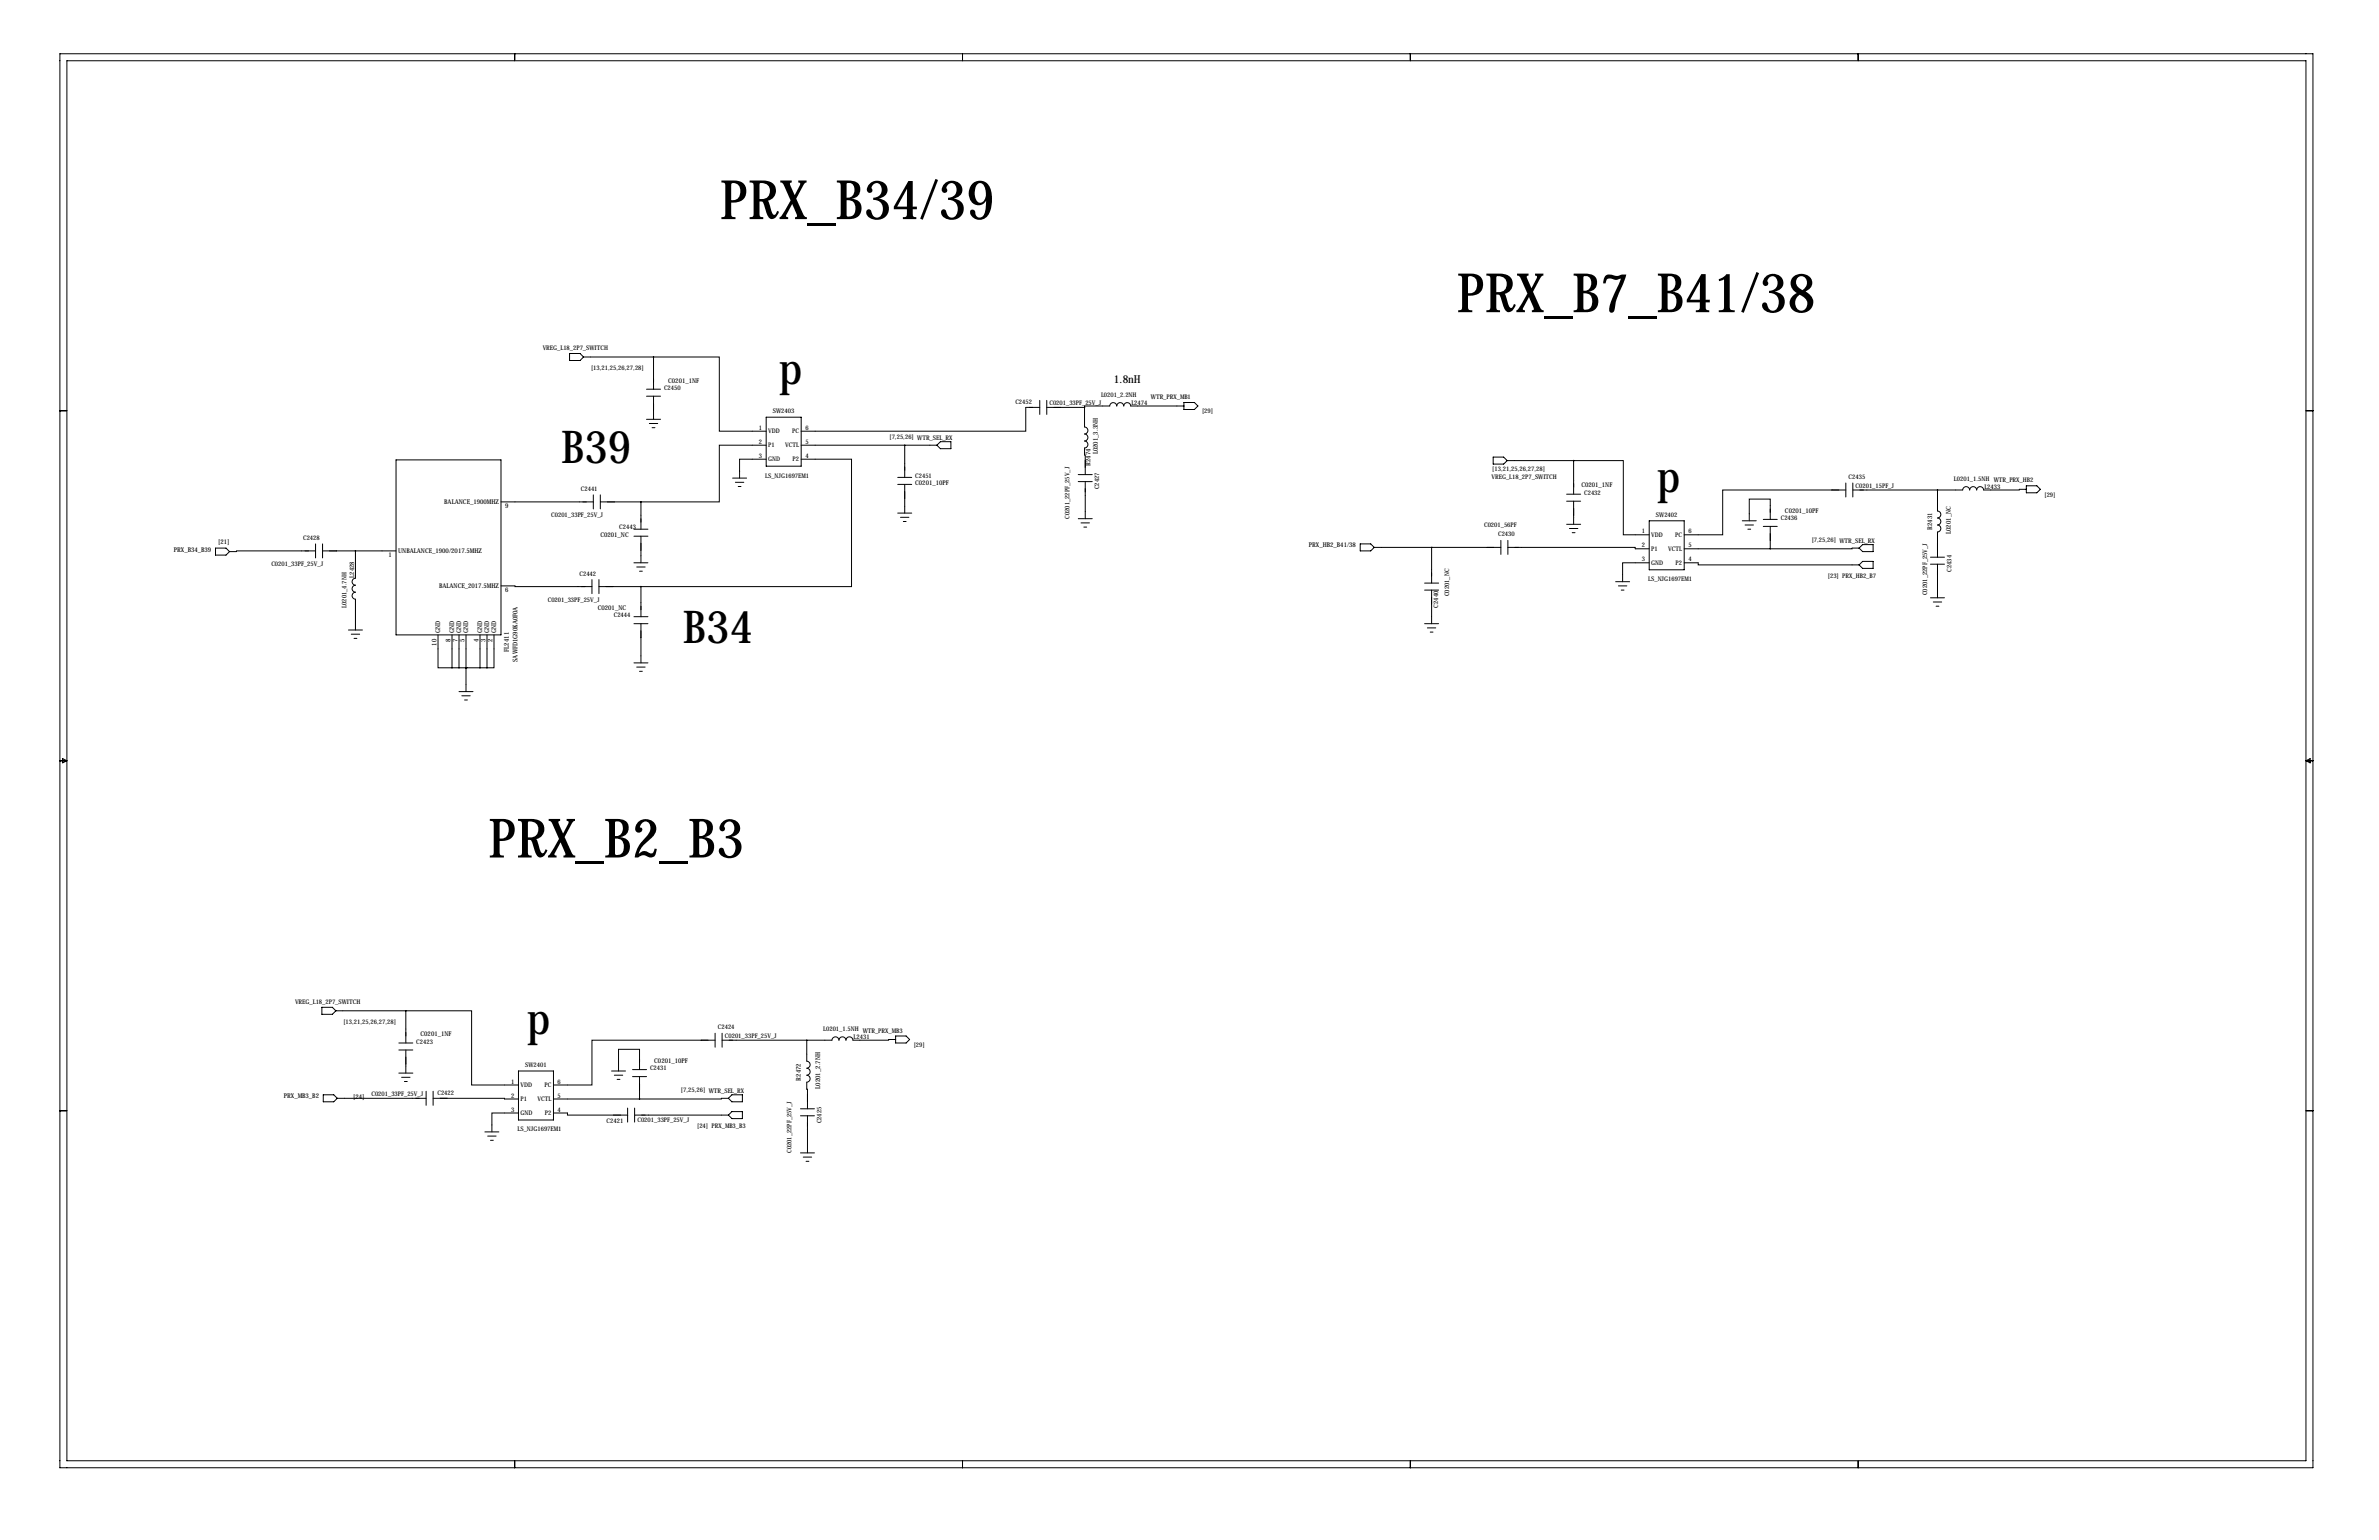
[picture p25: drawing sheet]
<svg xmlns="http://www.w3.org/2000/svg" width="864mm" height="559mm" viewBox="0 0 864 559" stroke-linecap="round" stroke-linejoin="round" font-family="sans-serif">
<defs><g id="words">
<g font-size="19.7">
<text x="261.4" y="79.5">PRX_B34/39</text>
<text x="528.8" y="113.3">PRX_B7_B41/38</text>
<text x="177.3" y="311.1">PRX_B2_B3</text>
</g>
<g font-size="16.5">
<text x="282.7" y="139.4">p</text>
<text x="203.7" y="167.9">B39</text>
<text x="601.5" y="178.6">p</text>
<text x="247.9" y="233.2">B34</text>
<text x="191.3" y="375.2">p</text>
</g>
<text font-size="4" x="404.4" y="138.9">1.8nH</text>
<g font-size="2.4">
<text x="242.6" y="138.8">C0201_1NF</text>
<text x="398.5" y="164.9" transform="rotate(-90 398.5 164.9)">L0201_3.3NH</text>
<text x="395.9" y="169.1" transform="rotate(-90 395.9 169.1)">R2474</text>
<text x="332.2" y="175.9">C0201_10PF</text>
<text x="574" y="176.7">C0201_1NF</text>
<text x="161.3" y="182.9">BALANCE_1900MHZ</text>
<text x="183.4" y="184.3">9</text>
<text x="648" y="186.1">C0201_10PF</text>
<text x="79.2" y="197.2">[21]</text>
<text x="217.9" y="194.7">C0201_NC</text>
<text x="701.4" y="192.2" transform="rotate(-90 701.4 192.2)">R2431</text>
<text x="708.2" y="193.7" transform="rotate(-90 708.2 193.7)">L0201_NC</text>
<text x="63.1" y="200.2">PRX_B34_B39</text>
<text x="141" y="202.1">1</text>
<text x="144.5" y="200.7">UNBALANCE_1900/2017.5MHZ</text>
<text x="475.1" y="198.6">PRX_HB2_B41/38</text>
<text x="159.4" y="213.4">BALANCE_2017.5MHZ</text>
<text x="183.4" y="214.8">6</text>
<text x="217" y="221.4">C0201_NC</text>
<text x="159.8" y="229.6" transform="rotate(-90 159.8 229.6)">GND</text>
<text x="163.6" y="233.1" transform="rotate(-90 163.6 233.1)">8</text>
<text x="164.9" y="229.6" transform="rotate(-90 164.9 229.6)">GND</text>
<text x="166.1" y="233.1" transform="rotate(-90 166.1 233.1)">7</text>
<text x="167.5" y="229.6" transform="rotate(-90 167.5 229.6)">GND</text>
<text x="168.7" y="233.1" transform="rotate(-90 168.7 233.1)">5</text>
<text x="170" y="229.6" transform="rotate(-90 170 229.6)">GND</text>
<text x="173.7" y="233.1" transform="rotate(-90 173.7 233.1)">4</text>
<text x="175.1" y="229.6" transform="rotate(-90 175.1 229.6)">GND</text>
<text x="176.3" y="233.1" transform="rotate(-90 176.3 233.1)">3</text>
<text x="177.6" y="229.6" transform="rotate(-90 177.6 229.6)">GND</text>
<text x="178.8" y="233.1" transform="rotate(-90 178.8 233.1)">2</text>
<text x="180.2" y="229.6" transform="rotate(-90 180.2 229.6)">GND</text>
<text x="158.5" y="234.3" transform="rotate(-90 158.5 234.3)">10</text>
<text x="184.7" y="236.4" transform="rotate(-90 184.7 236.4)">FL2411</text>
<text x="187.8" y="240.2" transform="rotate(-90 187.8 240.2)">SAWFD1G90KA0F0A</text>
<text x="152.7" y="376.1">C0201_1NF</text>
<text x="237.5" y="385.7">C0201_10PF</text>
<text x="290.7" y="392.1" transform="rotate(-90 290.7 392.1)">R2472</text>
<text x="297.7" y="395" transform="rotate(-90 297.7 395)">L0201_2.7NH</text>
<text x="103" y="398.5">PRX_MB3_B2</text>
<text x="128.3" y="398.7">[24]</text>
</g>
<g font-size="2.3">
<text x="197" y="127">VREG_L18_2P7_SWITCH</text>
<text x="214.6" y="134.2">[13,21,25,26,27,28]</text>
<text x="241" y="141.5">C2450</text>
<text x="280.6" y="149.9">SW2403</text>
<text x="368.6" y="146.6">C2452</text>
<text x="380.9" y="146.8">C0201_33PF_25V_J</text>
<text x="399.7" y="144.1">L0201_2.2NH</text>
<text x="410.7" y="146.8">L2474</text>
<text x="417.8" y="144.8">WTR_PRX_MB1</text>
<text x="436.4" y="149.9">[29]</text>
<text x="275.4" y="156">1</text>
<text x="292.4" y="156">6</text>
<text x="275.4" y="161">2</text>
<text x="278.9" y="157.3">VDD</text>
<text x="287.6" y="157.3">PC</text>
<text x="292.4" y="161">5</text>
<text x="322.9" y="159.3">[7,25,26] WTR_SEL_RX</text>
<text x="275.4" y="166.1">3</text>
<text x="278.9" y="162.4">P1</text>
<text x="278.9" y="167.4">GND</text>
<text x="285.1" y="162.4">VCTL</text>
<text x="287.7" y="167.4">P2</text>
<text x="292.4" y="166.1">4</text>
<text x="277.8" y="173.3">LS_NJG1697EM1</text>
<text x="332.2" y="173.5">C2451</text>
<text x="541.4" y="173.7">VREG_L18_2P7_SWITCH</text>
<text x="541.7" y="171">[13,21,25,26,27,28]</text>
<text x="671.1" y="173.8">C2435</text>
<text x="210.9" y="178.1">C2441</text>
<text x="399" y="177.5" transform="rotate(-90 399 177.5)">C2427</text>
<text x="575.1" y="179.6">C2432</text>
<text x="673.6" y="177">C0201_15PF_J</text>
<text x="709.3" y="174.6">L0201_1.5NH WTR_PRX_HB2</text>
<text x="720.3" y="177.3">L2433</text>
<text x="742.2" y="180.2">[29]</text>
<text x="200.1" y="187.7">C0201_33PF_25V_J</text>
<text x="224.8" y="191.8">C2443</text>
<text x="388.2" y="188.3" transform="rotate(-90 388.2 188.3)">C0201_22PF_25V_J</text>
<text x="538.7" y="191.1">C0201_56PF</text>
<text x="601.1" y="187.5">SW2402</text>
<text x="646.4" y="188.7">C2436</text>
<text x="110" y="195.9">C2428</text>
<text x="543.8" y="194.6">C2430</text>
<text x="596" y="193.5">1</text>
<text x="599.4" y="194.9">VDD</text>
<text x="608.1" y="194.9">PC</text>
<text x="612.9" y="193.5">6</text>
<text x="657.7" y="196.7">[7,25,26] WTR_SEL_RX</text>
<text x="596" y="198.6">2</text>
<text x="596" y="203.7">3</text>
<text x="599.4" y="199.9">P1</text>
<text x="605.6" y="199.9">VCTL</text>
<text x="612.9" y="198.6">5</text>
<text x="612.9" y="203.7">4</text>
<text x="98.5" y="205.5">C0201_33PF_25V_J</text>
<text x="128.5" y="209.6" transform="rotate(-90 128.5 209.6)">L2428</text>
<text x="210.3" y="208.9">C2442</text>
<text x="599.4" y="205">GND</text>
<text x="608.2" y="205">P2</text>
<text x="663.6" y="209.6">[23] PRX_HB2_B7</text>
<text x="708.4" y="207.5" transform="rotate(-90 708.4 207.5)">C2434</text>
<text x="598.3" y="210.9">LS_NJG1697EM1</text>
<text x="699.6" y="216" transform="rotate(-90 699.6 216)">C0201_22PF_25V_J</text>
<text x="125.8" y="220.6" transform="rotate(-90 125.8 220.6)">L0201_4.7NH</text>
<text x="198.8" y="218.4">C0201_33PF_25V_J</text>
<text x="522.1" y="220.5" transform="rotate(-90 522.1 220.5)">C2440</text>
<text x="526" y="216.4" transform="rotate(-90 526 216.4)">C0201_NC</text>
<text x="222.8" y="224">C2444</text>
<text x="107.1" y="364.2">VREG_L18_2P7_SWITCH</text>
<text x="124.7" y="371.4">[13,21,25,26,27,28]</text>
<text x="260.6" y="373.5">C2424</text>
<text x="263.1" y="376.7">C0201_33PF_25V_J</text>
<text x="298.9" y="374.2">L0201_1.5NH WTR_PRX_MB3</text>
<text x="309.9" y="376.9">L2431</text>
<text x="151.1" y="378.7">C2423</text>
<text x="331.7" y="379.8">[29]</text>
<text x="190.7" y="387.1">SW2401</text>
<text x="236" y="388.4">C2431</text>
<text x="185.5" y="393.2">1</text>
<text x="189" y="394.5">VDD</text>
<text x="197.6" y="394.5">PC</text>
<text x="202.4" y="393.2">6</text>
<text x="134.8" y="397.8">C0201_33PF_25V_J</text>
<text x="158.8" y="397.3">C2422</text>
<text x="185.5" y="398.3">2</text>
<text x="189" y="399.6">P1</text>
<text x="195.1" y="399.6">VCTL</text>
<text x="202.4" y="398.3">5</text>
<text x="247.2" y="396.3">[7,25,26] WTR_SEL_RX</text>
<text x="185.5" y="403.4">3</text>
<text x="189" y="404.7">GND</text>
<text x="197.8" y="404.7">P2</text>
<text x="202.4" y="403.4">4</text>
<text x="220.2" y="407.4">C2421</text>
<text x="231.4" y="407">C0201_33PF_25V_J</text>
<text x="298.2" y="407.6" transform="rotate(-90 298.2 407.6)">C2425</text>
<text x="187.9" y="410.6">LS_NJG1697EM1</text>
<text x="253.1" y="409.3">[24] PRX_MB3_B3</text>
<text x="287.4" y="418.4" transform="rotate(-90 287.4 418.4)">C0201_22PF_25V_J</text>
</g>
</g></defs>
<g fill="none" stroke="#000" stroke-width=".36">
<path d="M21.7 19.5h817.9v513.1h-817.9zM186.8 19.5v2.5M349.4 19.5v2.5M512 19.5v2.5M674.5 19.5v2.5M24.3 22h812.8v508h-812.8zM206.8 128.3h3.8l1.2 1.2-1.2 1.3h-3.8zM211.8 129.5h25.4M237.2 129.5h23.9v27h17M237.2 129.5v11.7M21.7 149h2.6M234.7 141.2h5.1"/>
<path d="M234.7 143.8h5.1M234.7 152.1h5.1M235.7 153.7h3.1M236.7 155.2h1M237.2 143.8v8.3M278.1 151.4h12.7v17.8h-12.7zM377.4 147.8h-5v8.7h-81.6M377.4 145.3v5.1M380 147.8h13.7M380 145.3v5.1M393.7 147.8v7.1a1.27 1.27 0 0 1 1.2 1.3 1.27 1.27 0 0 1-1.2 1.3 1.27 1.27 0 0 1 1.2 1.3 1.27 1.27 0 0 1-1.2 1.2 1.27 1.27 0 0 1 1.2 1.3 1.27 1.27 0 0 1-1.2 1.3v2.5h.3v7.1M429.8 147.3h-19.3a1.27 1.27 0 0 0-1.3-1.2 1.27 1.27 0 0 0-1.3 1.2 1.27 1.27 0 0 0-1.2-1.2 1.27 1.27 0 0 0-1.3 1.2 1.27 1.27 0 0 0-1.3-1.2 1.27 1.27 0 0 0-1.3 1.2h-9.1v.5"/>
<path d="M429.8 146.1h3.8l1.2 1.2-1.2 1.3h-3.8zM837.1 149h2.5M143.8 166.9h38.1v63.5h-38.1zM215.4 179.6v5.1M217.9 179.6v5.1M265.9 173.5h5.1M267 175h3M268 176.5h1M278.1 166.6h-9.6v6.9M278.1 161.5h-17v20.6h-28.4M290.8 166.6h18.3v46.3h-76.4M290.8 161.5h49.3"/>
<path d="M325.9 173.2h5.1M325.9 175.8h5.1M328.4 161.5v11.7M328.4 175.8v10.4M341.4 160.3h3.8v2.5h-3.8l-1.3-1.3zM391.4 174.8h5.1M391.4 172.2h5.1M394 174.8v13.4M542 165.9h3.8l1.3 1.2-1.3 1.3h-3.8zM547.1 167.1h24.1M568.7 179.3h5.1M571.2 167.1h18.1v27h9.4"/>
<path d="M571.2 167.1v12.2M670.1 177.8h-44.8v16.3h-13.9M670.1 175.3v5M672.6 175.3v5M703.3 177.8v7.6a1.27 1.27 0 0 1 1.2 1.3 1.27 1.27 0 0 1-1.2 1.3 1.27 1.27 0 0 1 1.2 1.2 1.27 1.27 0 0 1-1.2 1.3 1.27 1.27 0 0 1 1.2 1.3 1.27 1.27 0 0 1-1.2 1.2v9.2M735.6 177.5h-2.6v.3h-12.9a1.27 1.27 0 0 0-1.3-1.2 1.27 1.27 0 0 0-1.2 1.2 1.27 1.27 0 0 0-1.3-1.2 1.27 1.27 0 0 0-1.3 1.2 1.27 1.27 0 0 0-1.3-1.2 1.27 1.27 0 0 0-1.2 1.2h-39.9M735.6 176.3h3.8l1.3 1.2-1.3 1.3h-3.8zM78.2 198.9h3.8l1.3 1.3-1.3 1.2h-3.8zM114.6 199.9h-28.7v.3h-2.6M114.6 197.4v5M117.1 199.9h26.7M117.1 197.4v5"/>
<path d="M129 199.9v9.9a1.27 1.27 0 0 0-1.2 1.3 1.27 1.27 0 0 0 1.2 1.2 1.27 1.27 0 0 0-1.2 1.3 1.27 1.27 0 0 0 1.2 1.3 1.27 1.27 0 0 0-1.2 1.3 1.27 1.27 0 0 0 1.2 1.2v11.2M181.9 182.1h33.5M217.9 182.1h14.8M230.1 192h5.1M230.1 194.6h5.1M232.7 182.1v9.9M232.7 194.6v9.6M325.9 186.2h5.1M326.9 187.7h3M327.9 189.2h1M391.4 188.2h5.1M392.4 189.7h3.1"/>
<path d="M393.4 191.3h1.1M493.8 197.4h3.8l1.3 1.2-1.3 1.3h-3.8zM498.9 198.6h45.9M519.7 198.6v13M544.8 196.1v5.1M547.4 198.6h46.2v.5h5.1M547.4 196.1v5.1M568.7 181.9h5.1M568.7 190.2h5.1M569.7 191.8h3.1M570.7 193.3h1.1M571.2 181.9v8.3"/>
<path d="M598.7 189h12.7v17.8h-12.7zM611.4 199.1h31.2M632.5 189h5M633.5 190.5h3M634.5 192h1M640.1 188.5h5.1M640.1 191h5.1M642.6 188.5v-7.4h-7.6v7.9M642.6 191v8.1M674.9 198.9h-2.6v.2h-29.7M676.1 197.6h3.9v2.6h-3.9l-1.2-1.3zM181.9 212.6h5v.3h28"/>
<path d="M214.9 210.3v5.1M217.4 212.9h15.3M217.4 210.3v5.1M230.1 204.2h5.1M231.1 205.7h3.1M232.2 207.3h1M232.7 212.9v10.9M517.1 211.6h5.1M517.1 214.1h5.1M519.7 214.1v12.2M586.5 211.1h5.1M587.5 212.6h3"/>
<path d="M588.5 214.1h1M598.7 204.2h-9.7v6.9M611.4 204.2h5.1v.8h58.4M676.1 203.7h3.9v2.5h-3.9l-1.2-1.2zM700.8 204.7h5.1M700.8 202.2h5.1M700.8 216.9h5.1M701.8 218.4h3M702.8 220h1M703.3 204.7v12.2M126.5 228.6h5.1M127.5 230.1h3.1"/>
<path d="M128.5 231.6h1M159 230.4v11.9h5.1M164.1 230.4v11.9M166.6 230.4v11.9M169.2 230.4v20.6M174.2 230.4v11.9M176.8 230.4v11.9M179.3 230.4v11.9h-2.5M230.1 223.8h5.1M230.1 226.3h5.1M232.7 226.3v14.2M517.1 226.3h5.1"/>
<path d="M518.2 227.8h3M519.2 229.4h1M164.1 242.3h12.7M166.6 251h5.1M167.6 252.5h3.1M168.7 254h1M169.2 242.3h.1M230.1 240.5h5.1M231.1 242.1h3.1M232.2 243.6h1M21.7 276h2.6M22.8 275.3l1.5 .7-1.5 .8z"/>
<path d="M837.1 276h2.5M837.1 276l1.5-.7v1.5zM116.8 365.5h3.8l1.3 1.3-1.3 1.2h-3.8zM121.9 366.8h25.4M144.8 378.5h5.1M147.3 366.8h23.9v26.9h17M147.3 366.8v11.7M259.6 377.4h-44.7v16.3h-14M259.6 374.9v5.1M262.1 374.9v5.1M292.9 377.4v7.7a1.27 1.27 0 0 1 1.2 1.2 1.27 1.27 0 0 1-1.2 1.3 1.27 1.27 0 0 1 1.2 1.3 1.27 1.27 0 0 1-1.2 1.2 1.27 1.27 0 0 1 1.2 1.3 1.27 1.27 0 0 1-1.2 1.3v2.5h.2v7.1M325.1 377.2h-2.5v.2h-13a1.27 1.27 0 0 0-1.2-1.2 1.27 1.27 0 0 0-1.3 1.2 1.27 1.27 0 0 0-1.3-1.2 1.27 1.27 0 0 0-1.3 1.2 1.27 1.27 0 0 0-1.2-1.2 1.27 1.27 0 0 0-1.3 1.2h-39.9"/>
<path d="M325.1 375.9h3.8l1.3 1.3-1.3 1.3h-3.8zM117.3 397.3h3.9l1.2 1.2-1.2 1.3h-3.9zM122.4 398.5h32.3M144.8 381h5.1M144.8 389.4h5.1M145.8 390.9h3M146.8 392.4h1M147.3 381v8.4M154.7 396v5.1M157.2 398.5h25.9v.3h5.1M157.2 396v5.1M188.2 388.6h12.7v17.8h-12.7z"/>
<path d="M200.9 398.8h31.3M222 388.6h5.1M223 390.1h3.1M224 391.7h1M229.6 388.1h5.1M229.6 390.7h5.1M232.2 388.1v-7.4h-7.7v7.9M232.2 390.7v8.1M264.4 398.5h-2.5v.3h-29.7M265.7 397.3h3.8v2.5h-3.8l-1.3-1.3zM21.7 403h2.6M176 410.7h5.1"/>
<path d="M177 412.2h3.1M178.1 413.8h1M188.2 403.9h-9.6v6.8M200.9 403.9h5.1v.7h21.8M227.8 402.1v5.1M230.4 404.6h34M230.4 402.1v5.1M265.7 403.4h3.8v2.5h-3.8l-1.3-1.3zM290.6 404.9h5.1M290.6 402.3h5.1M290.6 418.3h5.1M291.6 419.9h3"/>
<path d="M293.1 404.9v13.4M837.1 403h2.5M292.6 421.4h1M186.8 530v2.6M349.4 530v2.6M512 530v2.6M674.5 530v2.6"/>
</g>
<path d="M292.8 377.4a.05 .05 0 0 0 .1 0 .05 .05 0 0 0-.1 0zM232.1 398.8a.05 .05 0 0 0 .1 0 .05 .05 0 0 0-.1 0zM169.1 242.3a.05 .05 0 0 0 .1 0 .05 .05 0 0 0-.1 0zM169.1 242.3a.05 .05 0 0 0 .1 0 .05 .05 0 0 0-.1 0zM174.2 242.3a.05 .05 0 0 0 .1 0 .05 .05 0 0 0-.1 0zM237.2 129.5a.05 .05 0 0 0 .1 0 .05 .05 0 0 0-.1 0zM232.6 182.1a.05 .05 0 0 0 .1 0 .05 .05 0 0 0-.1 0zM232.6 212.9a.05 .05 0 0 0 .1 0 .05 .05 0 0 0-.1 0zM129 199.9a.05 .05 0 0 0 .1 0 .05 .05 0 0 0-.1 0zM571.2 167.1a.05 .05 0 0 0 .1 0 .05 .05 0 0 0-.1 0z" fill="#000" stroke="#000" stroke-width=".51"/>
<use href="#words"/>
</svg>
